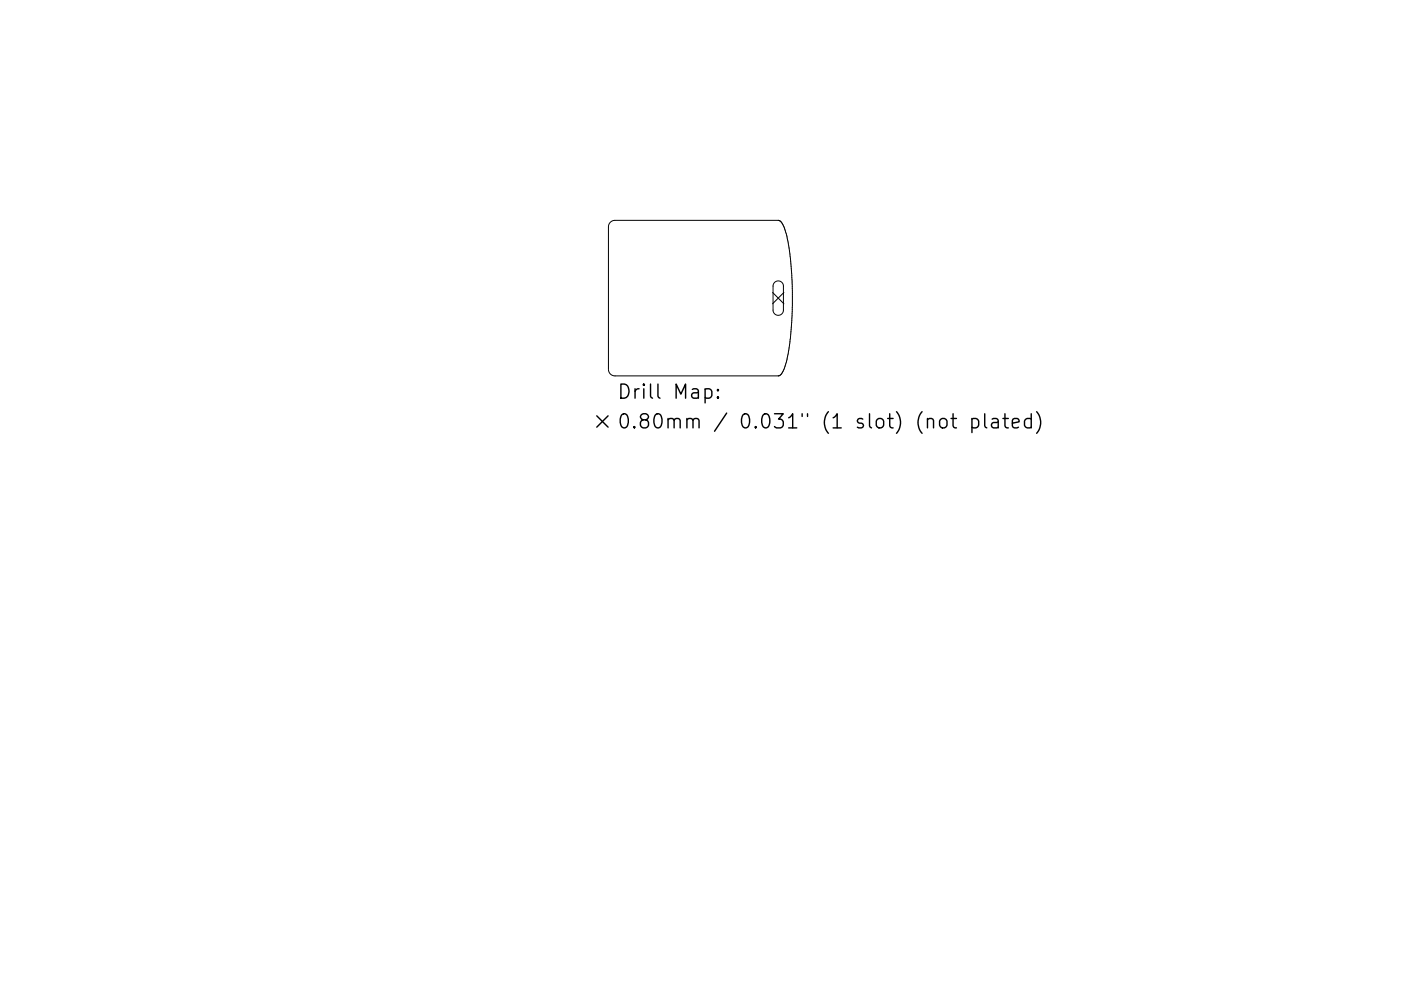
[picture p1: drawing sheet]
<svg xmlns="http://www.w3.org/2000/svg" width="297mm" height="210mm" viewBox="0 0 297 210" stroke-linecap="round" stroke-linejoin="round" font-family="sans-serif">
<defs><g id="words">
<g font-size="4.2">
<text x="130.9" y="84.6">Drill Map:</text>
<text x="130.9" y="90.9">0.80mm / 0.031&quot; (1 slot) (not plated)</text>
</g>
</g></defs>
<path d="M130.4 46.8a1.38 1.38 0 0 0-1.4 1.4v30.1M130.4 46.8h34.7l.6 .4a20.2 20.2 0 0 1 1.8 7.2l.4 5.2 .1 5.3-.1 3.2-.5 5a16.5 16.5 0 0 1-1.7 6.2l-.6 .5h-34.7a1.38 1.38 0 0 1-1.4-1.4M164.2 59.9a1.1 1.1 0 0 1 1.2-.2 1.1 1.1 0 0 1 .7 1v5.1a1.1 1.1 0 0 1-1.1 1.1 1.1 1.1 0 0 1-1.1-1.1v-5.2zM163.8 62.1l2.4 2.4M166.2 62.1l-2.4 2.4" fill="none" stroke="#000" stroke-width=".21"/>
<g fill="none" stroke="#000" stroke-width=".3">
<path d="M126.5 88.2l2.4 2.4M128.9 88.2l-2.4 2.4M149.5 82.6l.9-.1 .5 .6v.8l-.3 .4-.2 .2-.9-.2M152.2 84.2l.2 .1-.2 .2-.1-.2 .1-.1v.3M152.2 82.6l.2 .2-.2 .1-.1-.1 .1-.2v.3M199.5 88.9a.81 .81 0 0 1 1.3 .5v.8a.81 .81 0 0 1-.8 .6 .81 .81 0 0 1-.8-.6v-.8zM201.6 88.8h1.2M202.1 87.8v2.6l.1 .2 .6 .2M206.1 88.9l.8-.1 .6 .6v.8l-.3 .4-.3 .2-.8-.2M206.1 88.8v3M208.8 87.8v2.6l.4 .4M210.4 88.9l.2-.1 .9 .1 .1 .3v1.6"/>
<path d="M211.6 89.5l-1 .1a.59 .59 0 0 0-.4 .6 .59 .59 0 0 0 .4 .6l1-.2M212.6 88.8h1.2M213.1 87.8v2.6l.1 .2 .6 .2M214.6 89.8l1.5-.3-.2-.6-.8-.1-.5 .4v1.2l.2 .2 .3 .2 .8-.2M218.6 88.9l-.8-.1-.6 .6v.8l.3 .4 .3 .2 .8-.2M218.6 87.8v3M219.8 87.4a3.4 3.4 0 0 1 0 4.5"/>
</g>
<use href="#words"/>
</svg>
